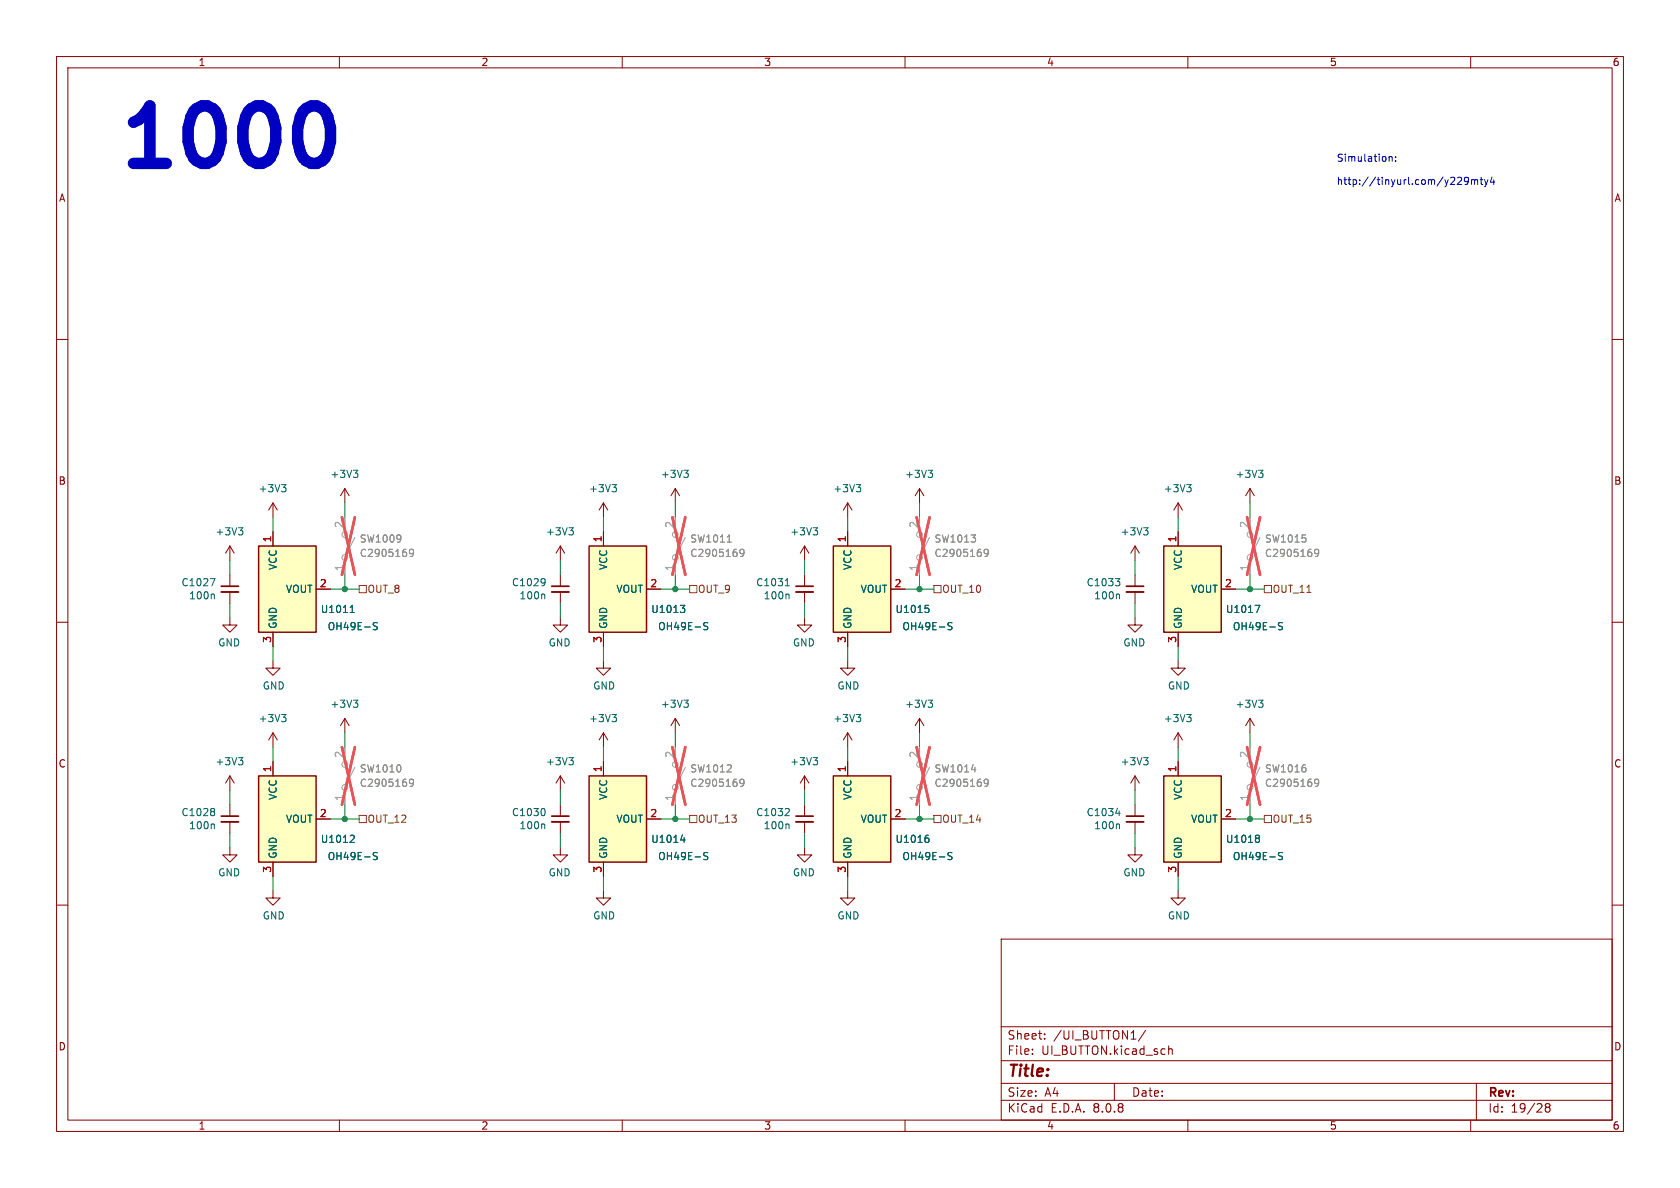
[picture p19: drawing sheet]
<svg xmlns="http://www.w3.org/2000/svg" width="297mm" height="210mm" viewBox="0 0 297 210" stroke-linecap="round" stroke-linejoin="round" font-family="sans-serif">
<defs><g id="words">
<text font-size="14.2" fill="#0000c2" x="20.3" y="30.2">1000</text>
<text font-size="2.8" fill="#840000" x="178" y="190.9">Title:</text>
<g font-size="2.1" fill="#840000">
<text x="178" y="184">Sheet:</text>
<text x="186.2" y="184">/UI_BUTTON1/</text>
<text x="178" y="186.7">File:</text>
<text x="184.1" y="186.7">UI_BUTTON.kicad_sch</text>
<text x="178" y="196.9">KiCad</text>
<text x="178" y="194.1">Size:</text>
<text x="184.7" y="194.1">A4</text>
<text x="185.7" y="196.9">E.D.A.</text>
<text x="193.3" y="196.9">8.0.8</text>
<text x="200" y="194.1">Date:</text>
<text x="263" y="194.3">Rev:</text>
<text x="263" y="196.9">Id:</text>
<text x="267.1" y="196.9">19/28</text>
</g>
<g font-size="1.8" fill="#840000">
<text x="35" y="11.9">1</text>
<text x="85" y="11.9">2</text>
<text x="135" y="11.9">3</text>
<text x="185" y="11.9">4</text>
<text x="235" y="11.9">5</text>
<text x="285" y="11.9">6</text>
<text x="10.3" y="35.9">A</text>
<text x="285.3" y="35.9">A</text>
<text x="10.3" y="85.9">B</text>
<text x="285.3" y="85.9">B</text>
<text x="10.3" y="135.9">C</text>
<text x="285.3" y="135.9">C</text>
<text x="10.3" y="185.9">D</text>
<text x="285.3" y="185.9">D</text>
<text x="35" y="199.9">1</text>
<text x="85" y="199.9">2</text>
<text x="135" y="199.9">3</text>
<text x="185" y="199.9">4</text>
<text x="235" y="199.9">5</text>
<text x="285" y="199.9">6</text>
</g>
<g font-size="1.8" fill="#0000c2">
<text x="236.2" y="28.7">Simulation:</text>
<text x="236.2" y="32.8">http://tinyurl.com/y229mty4</text>
</g>
<g font-size="1.8" fill="#006464">
<text x="45.6" y="87.2">+3V3</text>
<text x="58.3" y="84.7">+3V3</text>
<text x="104" y="87.2">+3V3</text>
<text x="116.7" y="84.7">+3V3</text>
<text x="147.2" y="87.2">+3V3</text>
<text x="159.9" y="84.7">+3V3</text>
<text x="205.6" y="87.2">+3V3</text>
<text x="218.3" y="84.7">+3V3</text>
<text x="38" y="94.8">+3V3</text>
<text x="96.4" y="94.8">+3V3</text>
<text x="139.6" y="94.8">+3V3</text>
<text x="198" y="94.8">+3V3</text>
<text x="49.1" y="100.9" transform="rotate(-90 49.1 100.9)">VCC</text>
<text x="107.5" y="100.9" transform="rotate(-90 107.5 100.9)">VCC</text>
<text x="150.7" y="100.9" transform="rotate(-90 150.7 100.9)">VCC</text>
<text x="209.1" y="100.9" transform="rotate(-90 209.1 100.9)">VCC</text>
<text x="32" y="103.8">C1027</text>
<text x="33.3" y="106.1">100n</text>
<text x="50.5" y="105">VOUT</text>
<text x="90.4" y="103.8">C1029</text>
<text x="91.7" y="106.1">100n</text>
<text x="108.9" y="105">VOUT</text>
<text x="133.6" y="103.8">C1031</text>
<text x="134.9" y="106.1">100n</text>
<text x="152.1" y="105">VOUT</text>
<text x="192" y="103.8">C1033</text>
<text x="193.3" y="106.1">100n</text>
<text x="210.5" y="105">VOUT</text>
<text x="49.1" y="111.3" transform="rotate(-90 49.1 111.3)">GND</text>
<text x="56.6" y="108.6">U1011</text>
<text x="57.8" y="111.6">OH49E-S</text>
<text x="107.5" y="111.3" transform="rotate(-90 107.5 111.3)">GND</text>
<text x="115" y="108.6">U1013</text>
<text x="116.3" y="111.6">OH49E-S</text>
<text x="150.7" y="111.3" transform="rotate(-90 150.7 111.3)">GND</text>
<text x="158.2" y="108.6">U1015</text>
<text x="159.4" y="111.6">OH49E-S</text>
<text x="209.1" y="111.3" transform="rotate(-90 209.1 111.3)">GND</text>
<text x="216.6" y="108.6">U1017</text>
<text x="217.9" y="111.6">OH49E-S</text>
<text x="38.5" y="114.5">GND</text>
<text x="96.9" y="114.5">GND</text>
<text x="140.1" y="114.5">GND</text>
<text x="198.5" y="114.5">GND</text>
<text x="46.4" y="122.1">GND</text>
<text x="58.3" y="125.3">+3V3</text>
<text x="104.8" y="122.1">GND</text>
<text x="116.7" y="125.3">+3V3</text>
<text x="148" y="122.1">GND</text>
<text x="159.9" y="125.3">+3V3</text>
<text x="206.4" y="122.1">GND</text>
<text x="218.3" y="125.3">+3V3</text>
<text x="45.6" y="127.9">+3V3</text>
<text x="104" y="127.9">+3V3</text>
<text x="147.2" y="127.9">+3V3</text>
<text x="205.6" y="127.9">+3V3</text>
<text x="38" y="135.5">+3V3</text>
<text x="96.4" y="135.5">+3V3</text>
<text x="139.6" y="135.5">+3V3</text>
<text x="198" y="135.5">+3V3</text>
<text x="49.1" y="141.5" transform="rotate(-90 49.1 141.5)">VCC</text>
<text x="107.5" y="141.5" transform="rotate(-90 107.5 141.5)">VCC</text>
<text x="150.7" y="141.5" transform="rotate(-90 150.7 141.5)">VCC</text>
<text x="209.1" y="141.5" transform="rotate(-90 209.1 141.5)">VCC</text>
<text x="32" y="144.5">C1028</text>
<text x="33.3" y="146.8">100n</text>
<text x="50.5" y="145.6">VOUT</text>
<text x="56.6" y="149.2">U1012</text>
<text x="90.4" y="144.5">C1030</text>
<text x="91.7" y="146.8">100n</text>
<text x="108.9" y="145.6">VOUT</text>
<text x="115" y="149.2">U1014</text>
<text x="133.6" y="144.5">C1032</text>
<text x="134.9" y="146.8">100n</text>
<text x="152.1" y="145.6">VOUT</text>
<text x="158.2" y="149.2">U1016</text>
<text x="192" y="144.5">C1034</text>
<text x="193.3" y="146.8">100n</text>
<text x="210.5" y="145.6">VOUT</text>
<text x="216.6" y="149.2">U1018</text>
<text x="38.5" y="155.1">GND</text>
<text x="49.1" y="151.9" transform="rotate(-90 49.1 151.9)">GND</text>
<text x="57.8" y="152.2">OH49E-S</text>
<text x="96.9" y="155.1">GND</text>
<text x="107.5" y="151.9" transform="rotate(-90 107.5 151.9)">GND</text>
<text x="116.3" y="152.2">OH49E-S</text>
<text x="140.1" y="155.1">GND</text>
<text x="150.7" y="151.9" transform="rotate(-90 150.7 151.9)">GND</text>
<text x="159.4" y="152.2">OH49E-S</text>
<text x="198.5" y="155.1">GND</text>
<text x="209.1" y="151.9" transform="rotate(-90 209.1 151.9)">GND</text>
<text x="217.9" y="152.2">OH49E-S</text>
<text x="46.4" y="162.7">GND</text>
<text x="104.8" y="162.7">GND</text>
<text x="148" y="162.7">GND</text>
<text x="206.4" y="162.7">GND</text>
</g>
<g font-size="1.8" fill="#a90000">
<text x="48" y="96" transform="rotate(-90 48 96)">1</text>
<text x="106.4" y="96" transform="rotate(-90 106.4 96)">1</text>
<text x="149.6" y="96" transform="rotate(-90 149.6 96)">1</text>
<text x="208" y="96" transform="rotate(-90 208 96)">1</text>
<text x="56.4" y="103.9">2</text>
<text x="114.9" y="103.9">2</text>
<text x="158" y="103.9">2</text>
<text x="216.5" y="103.9">2</text>
<text x="48" y="113.7" transform="rotate(-90 48 113.7)">3</text>
<text x="106.4" y="113.7" transform="rotate(-90 106.4 113.7)">3</text>
<text x="149.6" y="113.7" transform="rotate(-90 149.6 113.7)">3</text>
<text x="208" y="113.7" transform="rotate(-90 208 113.7)">3</text>
<text x="48" y="136.6" transform="rotate(-90 48 136.6)">1</text>
<text x="106.4" y="136.6" transform="rotate(-90 106.4 136.6)">1</text>
<text x="149.6" y="136.6" transform="rotate(-90 149.6 136.6)">1</text>
<text x="208" y="136.6" transform="rotate(-90 208 136.6)">1</text>
<text x="56.4" y="144.5">2</text>
<text x="114.9" y="144.5">2</text>
<text x="158" y="144.5">2</text>
<text x="216.5" y="144.5">2</text>
<text x="48" y="154.4" transform="rotate(-90 48 154.4)">3</text>
<text x="106.4" y="154.4" transform="rotate(-90 106.4 154.4)">3</text>
<text x="149.6" y="154.4" transform="rotate(-90 149.6 154.4)">3</text>
<text x="208" y="154.4" transform="rotate(-90 208 154.4)">3</text>
</g>
<g font-size="1.8" fill="#a5a4a2">
<text x="60.7" y="93.4" transform="rotate(-90 60.7 93.4)">2</text>
<text x="119.1" y="93.4" transform="rotate(-90 119.1 93.4)">2</text>
<text x="162.3" y="93.4" transform="rotate(-90 162.3 93.4)">2</text>
<text x="220.7" y="93.4" transform="rotate(-90 220.7 93.4)">2</text>
<text x="60.7" y="101" transform="rotate(-90 60.7 101)">1</text>
<text x="119.1" y="101" transform="rotate(-90 119.1 101)">1</text>
<text x="162.3" y="101" transform="rotate(-90 162.3 101)">1</text>
<text x="220.7" y="101" transform="rotate(-90 220.7 101)">1</text>
<text x="60.7" y="134.1" transform="rotate(-90 60.7 134.1)">2</text>
<text x="119.1" y="134.1" transform="rotate(-90 119.1 134.1)">2</text>
<text x="162.3" y="134.1" transform="rotate(-90 162.3 134.1)">2</text>
<text x="220.7" y="134.1" transform="rotate(-90 220.7 134.1)">2</text>
<text x="60.7" y="141.7" transform="rotate(-90 60.7 141.7)">1</text>
<text x="119.1" y="141.7" transform="rotate(-90 119.1 141.7)">1</text>
<text x="162.3" y="141.7" transform="rotate(-90 162.3 141.7)">1</text>
<text x="220.7" y="141.7" transform="rotate(-90 220.7 141.7)">1</text>
</g>
<g font-size="1.8" fill="#939391">
<text x="63.5" y="96.1">SW1009</text>
<text x="63.5" y="98.7">C2905169</text>
<text x="121.9" y="96.1">SW1011</text>
<text x="121.9" y="98.7">C2905169</text>
<text x="165.1" y="96.1">SW1013</text>
<text x="165.1" y="98.7">C2905169</text>
<text x="223.5" y="96.1">SW1015</text>
<text x="223.5" y="98.7">C2905169</text>
<text x="63.5" y="136.8">SW1010</text>
<text x="121.9" y="136.8">SW1012</text>
<text x="165.1" y="136.8">SW1014</text>
<text x="223.5" y="136.8">SW1016</text>
<text x="63.5" y="139.3">C2905169</text>
<text x="121.9" y="139.3">C2905169</text>
<text x="165.1" y="139.3">C2905169</text>
<text x="223.5" y="139.3">C2905169</text>
</g>
<g font-size="1.8" fill="#725600">
<text x="64.9" y="105">OUT_8</text>
<text x="123.3" y="105">OUT_9</text>
<text x="166.5" y="105">OUT_10</text>
<text x="224.9" y="105">OUT_11</text>
<text x="64.9" y="145.6">OUT_12</text>
<text x="123.3" y="145.6">OUT_13</text>
<text x="166.5" y="145.6">OUT_14</text>
<text x="224.9" y="145.6">OUT_15</text>
</g>
</g></defs>
<g fill="none" stroke="#840000" stroke-width=".18">
<path d="M10 10h277v190h-277zM12 12h273v186h-273zM60 10v2M110 10v2M160 10v2M210 10v2M260 10v2M10 60h2M285 60h2M10 110h2M285 110h2M142.2 137.2l-.7 1.2"/>
<path d="M142.2 137.2v2.5M142.2 137.2l.8 1.2M142.2 149.9v1.2h-1.2l1.2 1.3 1.3-1.3h-1.3M142.2 142.2v2.1M142.2 145.3v2M10 160h2M177 166h108v32h-108zM285 160h2M60 198v2M110 198v2M160 198v2M177 194.5h108"/>
<path d="M177 191.5h108M177 187.5h108M177 181.5h108M182.5 186.3v.1M182.5 185.5v.1M184.7 183.6v.1M184.7 182.8v.1M197 191.5v3M202.5 182.1l-1.3 2M206.6 184.9v1.5M206.6 185.5l.2-.1 .4 .1v.9M210 198v2"/>
<path d="M260 198v2M261 191.5v6.5M273.5 195.7l-.3-.2 .3-.4 .4 .1 .1 .2-.3 .3M273.5 195.7l-.3 .3v.5l.3 .1 .4-.1 .1-.2v-.4l-.3-.2M273.5 195.7h.2"/>
</g>
<g fill="none" stroke="#9c9b98" stroke-width=".18">
<path d="M61 132.1v2.5M61 139.7v2.5M62.7 135.6l-1.5 3.1M119.4 132.1v2.5M119.4 139.7v2.5M121.2 135.6l-1.6 3.1"/>
<circle cx="61" cy="135.1" r=".51"/>
<circle cx="61" cy="139.2" r=".51"/>
<circle cx="119.4" cy="139.2" r=".51"/>
<circle cx="119.4" cy="135.1" r=".51"/>
</g>
<path d="M70.8 135.4v.8M73.1 138.3l-.2 .2h-.4l-.1-.2 .1-.5 .4-.1 .1 .2a.84 .84 0 0 1-.3 1.1h-.2M128.5 136.5h.8M129.2 135.3v.4M131.5 138.3l-.2 .2h-.4l-.1-.2 .1-.5 .4-.1 .2 .2a.84 .84 0 0 1-.3 1.1h-.3" fill="none" stroke="#939391" stroke-width=".18"/>
<path d="M60.5 132.1l2.2 10.1M62.7 132.1l-2.2 10.1M118.9 132.1l2.3 10.1M121.2 132.1l-2.3 10.1" fill="none" stroke="#e75356" stroke-width=".46"/>
<path d="M143.8 133.9h.7l-.4 .5M144.3 134.4l.2 .3v.3l-.2 .2M139.3 142.9l.3 .3-.1 .3-.7 .7h.8M139.3 145.7l.2 .1v.7" fill="none" stroke="#006464" stroke-width=".18"/>
<path d="M140.7 145.3h3.1" fill="none" stroke="#840000" stroke-width=".33"/>
<path d="M140.7 144.3h3.1" fill="none" stroke="#840000" stroke-width=".3"/>
<path d="M104.1 137.2h10.2v15.2h-10.2z" fill="#ffffc2"/>
<path d="M104.1 137.2h10.2v15.2h-10.2z" fill="none" stroke="#840000" stroke-width=".25"/>
<g fill="none" stroke="#840000" stroke-width=".18">
<path d="M106.7 116.8v1.3h1.2l-1.2 1.3-1.3-1.3h1.3M99.1 137.2l-.8 1.2M99.1 137.2v2.5M99.1 137.2l.7 1.2M106.7 134.6v2.6M119.4 127l-.8 1.3M119.4 127v2.5M119.4 127l.7 1.3M99.1 149.9v1.2h-1.3l1.3 1.3 1.2-1.3h-1.2M99.1 142.2v2.1M99.1 145.3v2M106.7 157.5v1.3h1.2l-1.2 1.2-1.3-1.2h1.3"/>
<path d="M106.7 152.4v2.5M114.3 144.8h2.5M149.9 157.5v1.3h1.2l-1.2 1.2-1.3-1.2h1.3"/>
</g>
<path d="M100.6 133.9h.8l-.5 .5M101.1 134.4l.3 .3v.3l-.3 .2M120.9 123.8h.8l-.4 .5M121.4 124.3l.3 .2v.3l-.3 .2M96.1 142.9a.79 .79 0 0 1 0 1.3M96.1 145.7l.2 .1v.7M120.3 148.5h.8M120.9 148.1v.8M125.1 150.8l-.5-.1-.1 .1v.4l.5 .2 .1 .3-.2 .3-.5-.1" fill="none" stroke="#006464" stroke-width=".18"/>
<path d="M97.5 145.3h3.1" fill="none" stroke="#840000" stroke-width=".33"/>
<path d="M97.5 144.3h3.1" fill="none" stroke="#840000" stroke-width=".3"/>
<path d="M45.7 137.2h10.2v15.2h-10.2z" fill="#ffffc2"/>
<path d="M45.7 137.2h10.2v15.2h-10.2z" fill="none" stroke="#840000" stroke-width=".25"/>
<g fill="none" stroke="#840000" stroke-width=".18">
<path d="M40.6 96.5v2.6M40.6 96.5l-.7 1.3M40.6 96.5l.8 1.3M48.3 88.9v2.5M48.3 88.9l-.8 1.3M48.3 88.9l.7 1.3M61 86.4v2.5M61 86.4l-.8 1.2M61 86.4l.7 1.2M106.7 88.9l-.8 1.3M106.7 88.9v2.5M106.7 88.9l.7 1.3"/>
<path d="M200.7 96.5l-.8 1.3M200.7 96.5v2.6M200.7 96.5l.7 1.3M208.3 88.9l-.8 1.3M208.3 88.9v2.5M208.3 88.9l.7 1.3M221 86.4l-.8 1.2M221 86.4v2.5M221 86.4l.7 1.2M40.6 109.2v1.3h-1.2l1.2 1.3 1.3-1.3h-1.3M40.6 101.6v2M40.6 104.6v2.1"/>
<path d="M48.3 116.8v1.3h1.2l-1.2 1.3-1.3-1.3h1.3M40.6 137.2l-.7 1.2M40.6 137.2v2.5M40.6 137.2l.8 1.2M48.3 129.5v2.6M48.3 134.6v2.6M48.3 129.5l-.8 1.3M48.3 129.5l.7 1.3M61 127l-.8 1.3M61 127v2.5M61 127l.7 1.3M48.3 152.4v2.5"/>
<path d="M55.9 144.8h2.5"/>
</g>
<g fill="none" stroke="#006464" stroke-width=".18">
<path d="M42.2 93.3h.7l-.4 .5M42.7 93.8l.2 .2v.3l-.2 .3M49.8 85.7h.8l-.5 .5M50.3 86.2l.3 .2v.3l-.3 .2M62.5 83.1h.8l-.5 .5M63 83.6l.3 .3v.3l-.3 .2M108.2 85.7h.8l-.4 .5M108.7 86.2l.3 .2v.3l-.3 .2M202.2 93.3h.8l-.5 .5M202.7 93.8l.3 .2v.3l-.3 .3M209.8 85.7h.8l-.4 .5M210.3 86.2l.3 .2v.3l-.3 .2"/>
<path d="M222.5 83.1h.8l-.4 .5M223 83.6l.3 .3v.3l-.3 .2M37.2 102.3h.8l-.5 1.3M37.7 105l.2 .2v.7M42.2 133.9h.7l-.4 .5M42.7 134.4l.2 .3v.3l-.2 .2M49.8 126.3h.8l-.5 .5M50.3 126.8l.3 .2v.3l-.3 .3M62.5 123.8h.8l-.5 .5M63 124.3l.3 .2v.3l-.3 .2M62.1 147.6l.4 .1 .1 .3-.7 .9h.7M66.7 150.8l-.5-.1-.2 .1v.4l.6 .2 .1 .3-.2 .3-.5-.1"/>
</g>
<path d="M39.1 104.6h3.1" fill="none" stroke="#840000" stroke-width=".33"/>
<path d="M39.1 103.6h3.1" fill="none" stroke="#840000" stroke-width=".3"/>
<g fill="none" stroke="#9c9b98" stroke-width=".18">
<path d="M221 91.4v2.6M221 99.1v2.5M222.8 95l-1.6 3M221 132.1v2.5M221 139.7v2.5M222.8 135.6l-1.6 3.1"/>
<circle cx="221" cy="98.6" r=".51"/>
<circle cx="221" cy="94.5" r=".51"/>
<circle cx="221" cy="135.1" r=".51"/>
<circle cx="221" cy="139.2" r=".51"/>
</g>
<path d="M230.8 95.2v.5M233.1 97.6l-.2 .3h-.3l-.2-.3 .1-.4 .4-.1 .2 .1a.84 .84 0 0 1-.3 1.2h-.3M230.8 135.8v.5M233.1 138.3l-.2 .2h-.3l-.2-.2 .1-.5 .4-.1 .2 .2a.84 .84 0 0 1-.3 1.1h-.3" fill="none" stroke="#939391" stroke-width=".18"/>
<path d="M220.5 91.4l2.3 10.2M222.8 91.4l-2.3 10.2M220.5 132.1l2.3 10.1M222.8 132.1l-2.3 10.1" fill="none" stroke="#e75356" stroke-width=".46"/>
<path d="M205.7 96.5h10.2v15.3h-10.2z" fill="#ffffc2"/>
<path d="M205.7 96.5h10.2v15.3h-10.2z" fill="none" stroke="#840000" stroke-width=".25"/>
<path d="M149.9 88.9l-.8 1.3M149.9 88.9v2.5M149.9 88.9l.7 1.3M208.3 94v2.5M208.3 111.8v2.5M215.9 104.1h2.5" fill="none" stroke="#840000" stroke-width=".18"/>
<path d="M151.4 85.7h.8l-.5 .5M151.9 86.2l.3 .2v.3l-.3 .2M221.9 107h.8l-.5 1.3M226.7 110.1h-.5l-.1 .1v.3l.5 .3 .1 .3-.2 .2h-.5" fill="none" stroke="#006464" stroke-width=".18"/>
<g fill="none" stroke="#9c9b98" stroke-width=".18">
<path d="M162.6 91.4v2.6M162.6 99.1v2.5M164.3 95l-1.5 3"/>
<circle cx="162.6" cy="98.6" r=".51"/>
<circle cx="162.6" cy="94.5" r=".51"/>
</g>
<path d="M171.7 94.6h.8l-.5 .4M172.4 95.2v.5M174.7 97.6l-.2 .3h-.3l-.2-.3 .1-.4 .4-.1 .1 .1a.84 .84 0 0 1-.3 1.2h-.2" fill="none" stroke="#939391" stroke-width=".18"/>
<path d="M162.1 91.4l2.2 10.2M164.3 91.4l-2.2 10.2" fill="none" stroke="#e75356" stroke-width=".46"/>
<path d="M147.3 96.5h10.2v15.3h-10.2z" fill="#ffffc2"/>
<path d="M147.3 96.5h10.2v15.3h-10.2z" fill="none" stroke="#840000" stroke-width=".25"/>
<path d="M119.4 86.4l-.8 1.2M119.4 86.4v2.5M119.4 86.4l.7 1.2M149.9 94v2.5M162.6 86.4l-.8 1.2M162.6 86.4v2.5M162.6 86.4l.7 1.2M149.9 111.8v2.5M157.5 104.1h2.5M106.7 129.5l-.8 1.3M106.7 129.5v2.6M106.7 129.5l.7 1.3" fill="none" stroke="#840000" stroke-width=".18"/>
<path d="M120.9 83.1h.8l-.4 .5M121.4 83.6l.3 .3v.3l-.3 .2M164.1 83.1h.8l-.5 .5M164.6 83.6l.3 .3v.3l-.3 .2M163.6 107h.6M163.7 107.5h.3l.2 .2-.1 .5-.4 .1M168.3 110.1h-.5l-.2 .1v.3l.6 .3 .1 .3-.2 .2h-.5M108.2 126.3h.8l-.4 .5M108.7 126.8l.3 .2v.3l-.3 .3" fill="none" stroke="#006464" stroke-width=".18"/>
<path d="M104.1 96.5h10.2v15.3h-10.2z" fill="#ffffc2"/>
<path d="M104.1 96.5h10.2v15.3h-10.2z" fill="none" stroke="#840000" stroke-width=".25"/>
<g fill="none" stroke="#840000" stroke-width=".18">
<path d="M99.1 96.5l-.8 1.3M99.1 96.5v2.6M99.1 96.5l.7 1.3M106.7 94v2.5M142.2 96.5v2.6M142.2 96.5l-.7 1.3M142.2 96.5l.8 1.3M99.1 109.2v1.3h-1.3l1.3 1.3 1.2-1.3h-1.2M99.1 101.6v2M99.1 104.6v2.1M106.7 111.8v2.5M114.3 104.1h2.5"/>
<path d="M142.2 109.2v1.3h-1.2l1.2 1.3 1.3-1.3h-1.3M142.2 101.6v2M142.2 104.6v2.1M149.9 116.8v1.3h1.2l-1.2 1.3-1.3-1.3h1.3M200.7 137.2v2.5M200.7 137.2l-.8 1.2M200.7 137.2l.7 1.2M208.3 129.5l-.8 1.3M208.3 129.5v2.6M208.3 129.5l.7 1.3M221 127l-.8 1.3M221 127v2.5"/>
<path d="M221 127l.7 1.3M200.7 142.2v2.1M200.7 145.3v2"/>
</g>
<g fill="none" stroke="#006464" stroke-width=".18">
<path d="M100.6 93.3h.8l-.5 .5M101.1 93.8l.3 .2v.3l-.3 .3M143.8 93.3h.7l-.4 .5M144.3 93.8l.2 .2v.3l-.2 .3M96.1 102.3l.2 .1a1.03 1.03 0 0 1-.2 1.1M96.1 105l.2 .2v.7M96.4 102.8l-.3 .3M120.3 107h.8l-.5 .5 .4 .1 .1 .4-.3 .3h-.3M125.1 110.1h-.5l-.1 .1v.3l.5 .3 .1 .3-.2 .2h-.5M138.8 103.6h.8M138.9 102.6l.3-.3v1.3M139.3 105l.2 .2v.7"/>
<path d="M202.2 133.9h.8l-.5 .5M202.7 134.4l.3 .3v.3l-.3 .2M209.8 126.3h.8l-.4 .5M210.3 126.8l.3 .2v.3l-.3 .3M222.5 123.8h.8l-.4 .5M223 124.3l.3 .2v.3l-.3 .2M197.2 143.8h.8M197.7 145.7l.2 .1v.7M197.8 143.3v.9"/>
</g>
<g fill="none" stroke="#9c9b98" stroke-width=".18">
<path d="M119.4 91.4v2.6M119.4 99.1v2.5M121.2 95l-1.6 3"/>
<circle cx="119.4" cy="98.6" r=".51"/>
<circle cx="119.4" cy="94.5" r=".51"/>
</g>
<path d="M128.6 95.8h.7M131.5 97.6l-.2 .3-.4-.1-.1-.2 .1-.4 .4-.1 .2 .1a.84 .84 0 0 1-.3 1.2h-.3" fill="none" stroke="#939391" stroke-width=".18"/>
<path d="M118.9 91.4l2.3 10.2M121.2 91.4l-2.3 10.2" fill="none" stroke="#e75356" stroke-width=".46"/>
<path d="M97.5 104.6h3.1M140.7 104.6h3.1M199.1 145.3h3.1" fill="none" stroke="#840000" stroke-width=".33"/>
<path d="M97.5 103.6h3.1M140.7 103.6h3.1M199.1 144.3h3.1" fill="none" stroke="#840000" stroke-width=".3"/>
<path d="M205.7 137.2h10.2v15.2h-10.2z" fill="#ffffc2"/>
<path d="M205.7 137.2h10.2v15.2h-10.2z" fill="none" stroke="#840000" stroke-width=".25"/>
<g fill="none" stroke="#840000" stroke-width=".18">
<path d="M200.7 109.2v1.3h-1.3l1.3 1.3 1.2-1.3h-1.2M200.7 101.6v2M200.7 104.6v2.1M208.3 116.8v1.3h1.2l-1.2 1.3-1.3-1.3h1.3M149.9 129.5l-.8 1.3M149.9 129.5v2.6M149.9 129.5l.7 1.3M162.6 127l-.8 1.3M162.6 127v2.5M162.6 127l.7 1.3M208.3 134.6v2.6M40.6 149.9v1.2h-1.2l1.2 1.3 1.3-1.3h-1.3"/>
<path d="M40.6 142.2v2.1M40.6 145.3v2M48.3 157.5v1.3h1.2l-1.2 1.2-1.3-1.2h1.3M200.7 149.9v1.2h-1.3l1.3 1.3 1.2-1.3h-1.2M208.3 157.5v1.3h1.2l-1.2 1.2-1.3-1.2h1.3M208.3 152.4v2.5M215.9 144.8h2.5"/>
</g>
<g fill="none" stroke="#006464" stroke-width=".18">
<path d="M197.2 102.3h.8l-.5 .5M197.7 102.8l.3 .2v.3l-.3 .3M197.7 105l.2 .2v.7M151.4 126.3h.8l-.5 .5M151.9 126.8l.3 .2v.3l-.3 .3M164.1 123.8h.8l-.5 .5M164.6 124.3l.3 .2v.3l-.3 .2M37.7 142.9l.3 .3-.3 .3 .3 .2v.2l-.3 .3M37.7 145.7l.2 .1v.7M222.2 147.6h.2l.3 .3-.3 .3M222.2 148.2h.2M222.4 148.2l.3 .2v.3l-.2 .2h-.3"/>
<path d="M226.7 150.8l-.5-.1-.1 .1v.4l.5 .2 .1 .3-.2 .3-.5-.1"/>
</g>
<path d="M199.1 104.6h3.1M39.1 145.3h3.1" fill="none" stroke="#840000" stroke-width=".33"/>
<path d="M199.1 103.6h3.1M39.1 144.3h3.1" fill="none" stroke="#840000" stroke-width=".3"/>
<g fill="none" stroke="#9c9b98" stroke-width=".18">
<path d="M162.6 132.1v2.5M162.6 139.7v2.5M164.3 135.6l-1.5 3.1"/>
<circle cx="162.6" cy="135.1" r=".51"/>
<circle cx="162.6" cy="139.2" r=".51"/>
</g>
<path d="M171.7 136h.8M174.7 138.3l-.2 .2h-.3l-.2-.2 .1-.5 .4-.1 .1 .2a.84 .84 0 0 1-.3 1.1h-.2" fill="none" stroke="#939391" stroke-width=".18"/>
<path d="M162.1 132.1l2.2 10.1M164.3 132.1l-2.2 10.1" fill="none" stroke="#e75356" stroke-width=".46"/>
<path d="M45.7 96.5h10.2v15.3h-10.2z" fill="#ffffc2"/>
<path d="M45.7 96.5h10.2v15.3h-10.2z" fill="none" stroke="#840000" stroke-width=".25"/>
<path d="M48.3 94v2.5M48.3 111.8v2.5M55.9 104.1h2.5" fill="none" stroke="#840000" stroke-width=".18"/>
<path d="M61.9 108.3h.7M62 107.3l.3-.3v1.3M66.7 110.1h-.5l-.2 .1v.3l.6 .3 .1 .3-.2 .2h-.5" fill="none" stroke="#006464" stroke-width=".18"/>
<g fill="none" stroke="#9c9b98" stroke-width=".18">
<path d="M61 91.4v2.6M61 99.1v2.5M62.7 95l-1.5 3"/>
<circle cx="61" cy="94.5" r=".51"/>
<circle cx="61" cy="98.6" r=".51"/>
</g>
<path d="M70.8 94.7v.8M70.9 95.1l-.1 .1M73.1 97.6l-.2 .3-.4-.1-.1-.2 .1-.4 .4-.1 .1 .1a.84 .84 0 0 1-.3 1.2h-.2" fill="none" stroke="#939391" stroke-width=".18"/>
<path d="M60.5 91.4l2.2 10.2M62.7 91.4l-2.2 10.2" fill="none" stroke="#e75356" stroke-width=".46"/>
<path d="M147.3 137.2h10.2v15.2h-10.2z" fill="#ffffc2"/>
<path d="M147.3 137.2h10.2v15.2h-10.2z" fill="none" stroke="#840000" stroke-width=".25"/>
<g fill="none" stroke="#840000" stroke-width=".18">
<path d="M48.3 94v2.5M106.7 94v2.5M149.9 94v2.5M208.3 94v2.5M48.3 111.8v2.5M55.9 104.1h2.5M106.7 111.8v2.5M114.3 104.1h2.5M149.9 111.8v2.5M157.5 104.1h2.5M208.3 111.8v2.5M215.9 104.1h2.5"/>
<path d="M48.3 134.6v2.6M106.7 134.6v2.6M149.9 134.6v2.6M208.3 134.6v2.6M48.3 152.4v2.5M55.9 144.8h2.5M106.7 152.4v2.5M114.3 144.8h2.5M149.9 152.4v2.5M157.5 144.8h2.5M208.3 152.4v2.5M215.9 144.8h2.5"/>
</g>
<g fill="none" stroke="#006464" stroke-width=".18">
<path d="M61.9 108.3h.7M62 107.3l.3-.3v1.3M66.7 110.1h-.5l-.2 .1v.3l.6 .3 .1 .3-.2 .2h-.5M120.3 107h.8l-.5 .5 .4 .1 .1 .4-.3 .3h-.3M125.1 110.1h-.5l-.1 .1v.3l.5 .3 .1 .3-.2 .2h-.5M163.6 107h.6M163.7 107.5h.3l.2 .2-.1 .5-.4 .1M168.3 110.1h-.5l-.2 .1v.3l.6 .3 .1 .3-.2 .2h-.5M221.9 107h.8l-.5 1.3M226.7 110.1h-.5l-.1 .1v.3l.5 .3 .1 .3-.2 .2h-.5M62.1 147.6l.4 .1 .1 .3-.7 .9h.7M66.7 150.8l-.5-.1-.2 .1v.4l.6 .2 .1 .3-.2 .3-.5-.1"/>
<path d="M120.3 148.5h.8M120.9 148.1v.8M125.1 150.8l-.5-.1-.1 .1v.4l.5 .2 .1 .3-.2 .3-.5-.1M163.8 148.1h.2l.2 .3v.4l-.4 .1M163.9 147.6h.2M168.3 150.8l-.5-.1-.2 .1v.4l.6 .2 .1 .3-.2 .3-.5-.1M222.2 147.6h.2l.3 .3-.3 .3M222.2 148.2h.2M222.4 148.2l.3 .2v.3l-.2 .2h-.3M226.7 150.8l-.5-.1-.1 .1v.4l.5 .2 .1 .3-.2 .3-.5-.1"/>
</g>
<path d="M63.5 103.5h1.3v1.3h-1.3zM121.9 103.5h1.3v1.3h-1.3zM165.1 103.5h1.3v1.3h-1.3zM223.5 103.5h1.3v1.3h-1.3zM63.5 144.1h1.3v1.3h-1.3zM121.9 144.1h1.3v1.3h-1.3zM165.1 144.1h1.3v1.3h-1.3zM223.5 144.1h1.3v1.3h-1.3z" fill="none" stroke="#725600" stroke-width=".18"/>
<g fill="none" stroke="#0000c2" stroke-width=".18">
<path d="M245.6 27.7v.8M245.6 27.8l.2-.1h.3v.8M246.7 28.4v.1M246.7 27.7v.2M257.8 31.3l.5 .1 .1 .3-.8 .9h.8M259.6 31.9l-.2 .2h-.4l-.1-.2 .1-.5 .4-.1 .1 .2a.84 .84 0 0 1-.3 1.1h-.2M260.1 31.8v.8M260.1 31.9l.4-.1 .2 .1M260.7 31.9l.2-.1h.3v.8M260.7 31.9v.7M261.7 31.8h.4M261.8 31.3v1.1l.3 .2"/>
<path d="M262.4 31.8l.3 .8M262.7 32.6l-.3 .4M263.1 31.8l-.4 .8M263.8 31.3l-.3 .9h.8M264.1 31.8v.8"/>
</g>
<path d="M56 18.7l1 .5 .5 .5a8.6 8.6 0 0 1 0 8.2l-.5 .5-1 .5" fill="none" stroke="#0000c2" stroke-width="2"/>
<g fill="none" stroke="#009600" stroke-width=".18">
<path d="M40.6 99.1v2.5M48.3 91.4v2.6M61 88.9v2.5M99.1 99.1v2.5M106.7 91.4v2.6M119.4 88.9v2.5M142.2 99.1v2.5M149.9 91.4v2.6M162.6 88.9v2.5M200.7 99.1v2.5M208.3 91.4v2.6M221 88.9v2.5"/>
<path d="M40.6 106.7v2.5M48.3 114.3v2.5M58.4 104.1h5.1M61 101.6v2.5M99.1 106.7v2.5M106.7 114.3v2.5M116.8 104.1h5.1M119.4 101.6v2.5M142.2 106.7v2.5M149.9 114.3v2.5M160 104.1h5.1M162.6 101.6v2.5"/>
<path d="M200.7 106.7v2.5M208.3 114.3v2.5M218.4 104.1h5.1M221 101.6v2.5M40.6 139.7v2.5M48.3 132.1v2.5M61 129.5v2.6M99.1 139.7v2.5M106.7 132.1v2.5M119.4 129.5v2.6M142.2 139.7v2.5M149.9 132.1v2.5"/>
<path d="M162.6 129.5v2.6M200.7 139.7v2.5M208.3 132.1v2.5M221 129.5v2.6M40.6 147.3v2.6M48.3 154.9v2.6M58.4 144.8h5.1M61 142.2v2.6M99.1 147.3v2.6M106.7 154.9v2.6M116.8 144.8h5.1M119.4 142.2v2.6"/>
<path d="M142.2 147.3v2.6M149.9 154.9v2.6M160 144.8h5.1M162.6 142.2v2.6M200.7 147.3v2.6M208.3 154.9v2.6M218.4 144.8h5.1M221 142.2v2.6"/>
</g>
<g fill="none" stroke="#939391" stroke-width=".18">
<path d="M70.8 94.7v.8M70.9 95.1l-.1 .1M73.1 97.6l-.2 .3-.4-.1-.1-.2 .1-.4 .4-.1 .1 .1a.84 .84 0 0 1-.3 1.2h-.2M128.6 95.8h.7M131.5 97.6l-.2 .3-.4-.1-.1-.2 .1-.4 .4-.1 .2 .1a.84 .84 0 0 1-.3 1.2h-.3M171.7 94.6h.8l-.5 .4M172.4 95.2v.5M174.7 97.6l-.2 .3h-.3l-.2-.3 .1-.4 .4-.1 .1 .1a.84 .84 0 0 1-.3 1.2h-.2M230.8 95.2v.5M233.1 97.6l-.2 .3h-.3l-.2-.3 .1-.4 .4-.1 .2 .1a.84 .84 0 0 1-.3 1.2h-.3M70.8 135.4v.8M73.1 138.3l-.2 .2h-.4l-.1-.2 .1-.5 .4-.1 .1 .2a.84 .84 0 0 1-.3 1.1h-.2"/>
<path d="M128.5 136.5h.8M129.2 135.3v.4M131.5 138.3l-.2 .2h-.4l-.1-.2 .1-.5 .4-.1 .2 .2a.84 .84 0 0 1-.3 1.1h-.3M171.7 136h.8M174.7 138.3l-.2 .2h-.3l-.2-.2 .1-.5 .4-.1 .1 .2a.84 .84 0 0 1-.3 1.1h-.2M230.8 135.8v.5M233.1 138.3l-.2 .2h-.3l-.2-.2 .1-.5 .4-.1 .2 .2a.84 .84 0 0 1-.3 1.1h-.3"/>
</g>
<g fill="none" stroke="#9c9b98" stroke-width=".18">
<path d="M61 91.4v2.6M61 99.1v2.5M119.4 91.4v2.6M119.4 99.1v2.5M162.6 91.4v2.6M162.6 99.1v2.5M221 91.4v2.6M221 99.1v2.5M61 132.1v2.5M61 139.7v2.5M119.4 132.1v2.5M119.4 139.7v2.5"/>
<path d="M162.6 132.1v2.5M162.6 139.7v2.5M221 132.1v2.5M221 139.7v2.5"/>
</g>
<g fill="none" stroke="#e75356" stroke-width=".46">
<path d="M60.5 91.4l2.2 10.2M62.7 91.4l-2.2 10.2M118.9 91.4l2.3 10.2M121.2 91.4l-2.3 10.2M162.1 91.4l2.2 10.2M164.3 91.4l-2.2 10.2M220.5 91.4l2.3 10.2M222.8 91.4l-2.3 10.2M60.5 132.1l2.2 10.1M62.7 132.1l-2.2 10.1M118.9 132.1l2.3 10.1M121.2 132.1l-2.3 10.1"/>
<path d="M162.1 132.1l2.2 10.1M164.3 132.1l-2.2 10.1M220.5 132.1l2.3 10.1M222.8 132.1l-2.3 10.1"/>
</g>
<g fill="#009600" stroke="#009600" stroke-width=".18">
<circle cx="162.6" cy="144.8" r=".46"/>
<circle cx="162.6" cy="104.1" r=".46"/>
<circle cx="61" cy="104.1" r=".46"/>
<circle cx="61" cy="144.8" r=".46"/>
<circle cx="119.4" cy="144.8" r=".46"/>
<circle cx="119.4" cy="104.1" r=".46"/>
<circle cx="221" cy="104.1" r=".46"/>
<circle cx="221" cy="144.8" r=".46"/>
</g>
<use href="#words"/>
</svg>
